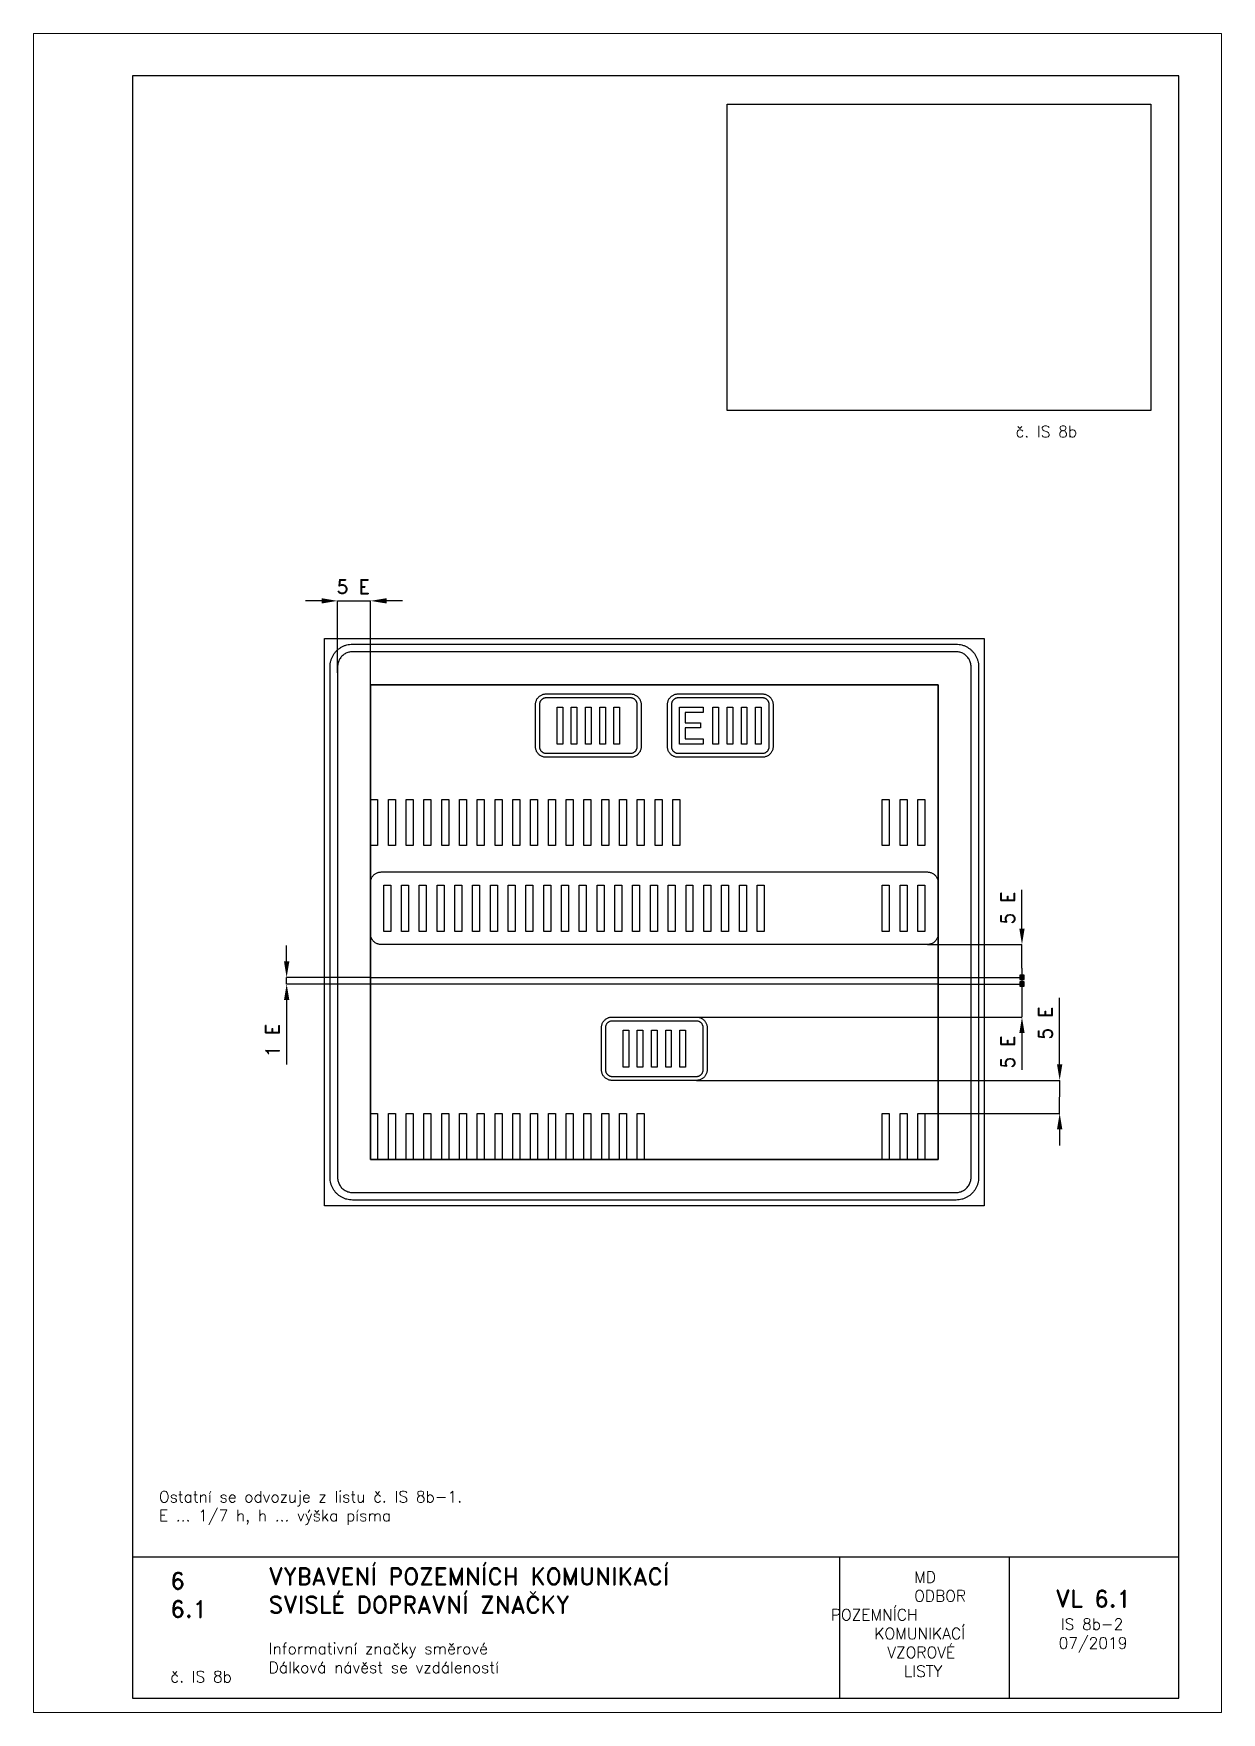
# Paper-space layout 'IS 8b-2' of a CAD drawing. Header units: millimetres. Extents: x 0 to 210, y 0 to 297.
# The model-space entities are those that its viewports show. They can reach past a viewport. Long polylines and large blocks are cut down to what shows.
import ezdxf

# ---------------------------------------------------------------- set-up
doc = ezdxf.new("R2010")
doc.units = ezdxf.units.MM
doc.header["$LTSCALE"] = 5
doc.linetypes.add('ČÁRKOVANÁX2', pattern=[1.5, 1, -0.5])
for name, color, linetype in [('Kóty', 2, 'Continuous'), ('Rozpiska', 7, 'Continuous'), ('Značka', 7, 'Continuous')]:
    doc.layers.add(name, color=color, linetype=linetype)
doc.layers.add('Rámeček', color=6, linetype='Continuous', plot=False)
doc.styles.get("Standard").update_dxf_attribs({"font": 'romand.shx', "height": 75})
doc.dimstyles.get("Standard").update_dxf_attribs({"dimtxt": 75, "dimasz": 85, "dimexe": 0.18, "dimexo": 0.0625, "dimgap": 37.5, "dimtad": 1, "dimdec": 0, "dimzin": 0, "dimdsep": 46, "dimtxsty": 'Standard', "dimcen": 0.09, "dimadec": 0, "dimazin": 0, "dimtfac": 1, "dimtdec": 0, "dimtofl": 0, "dimtmove": 0, "dimatfit": 3, "dimfxl": 1, "dimtolj": 1, "dimtzin": 0, "dimarcsym": 0})
picture_1 = doc.add_image_def('image1.png', size_in_pixel=(884, 640))

psp = doc.layouts.new('IS 8b-2')

# ---------------------------------------------------------------- texts
at = {"layer": 'Rozpiska', "color": 7, "attachment_point": 1}
for s, width, heights, insert, char_height in [('\\pi2.3092;č. IS 8b', 17.3803, [0], (171.3, 227.59), 2), ('Ostatní se odvozuje z listu č. IS 8b-1.\\PE ... 1/7 h, h ... výška písma{\\H2.02381x; }', 69.8594, [0], (22.16, 39.16), 2), ('6', 149.0422, [0], (24.17, 24.77), 3), ('{\\C6;VYBAVENÍ POZEMNÍCH KOMUNIKACÍ\\P}SVISLÉ DOPRAVNÍ ZNAČKY{\\H1.34524x; }', 149.0422, [0], (41.56, 25.56), 3), ('\\pi14.7414;{\\C6;MD\\P\\pi2.36044;}ODBOR POZEMNÍCH{\\H1.57143x; }\\P\\pi7.69378;KOMUNIKACÍ{\\H1.5x; }\\P\\pi9.97949;{\\C6;VZOROVÉ\\H1.47619x; \\H0.67742x;\\P\\pi12.93187;LISTY\\H1.26984x; }', 33.1018, [0], (140.95, 24.95), 2), ('\\pi1.03113;{\\H1.5x;\\C6;VL 6.1\\P\\pi1.93586;\\H0.66667x;IS 8b-2\\H1.66666x; \\H0.6x;\\P\\pi1.5549;07/2019\\H1.80159x; }', 16.0623, [0], (179.66, 21.61), 2), ('6.1', 149.0422, [0], (24.17, 19.78), 3), ('{\\C6;Informativní značky směrové\\P}Dálková návěst se vzdáleností{\\H1.83333x; }', 149.0422, [0], (41.56, 12.29), 2), ('{\\C6;č. IS 8b}', 18.3305, [2.67], (24.18, 7.32), 2)]:
    psp.add_mtext_dynamic_manual_height_columns(s, width=width, gutter_width=100, heights=heights, dxfattribs=dict(at, insert=insert, char_height=char_height))

msp = doc.modelspace()

# ---------------------------------------------------------------- texts
at = {"layer": 'Kóty', "insert": (978.8, 3753.7), "char_height": 75, "attachment_point": 5}
msp.add_mtext('\\A1;5 E', dxfattribs=at)
at = {"layer": 'Kóty', "char_height": 75, "attachment_point": 5, "rotation": 90}
for insert in [(4451, 2048.6), (4451, 1284.3)]:
    msp.add_mtext('\\A1;5 E', dxfattribs=dict(at, insert=insert))

# ---------------------------------------------------------------- blocks, each defined once
blk = doc.blocks.new('*D0')
at = {"layer": 'Defpoints', "color": 0, "transparency": 16777216}
for p in [(2800, 1133.7), (4726, 1133.7), (4004, 958.7)]:
    blk.add_point(p, dxfattribs=at)
at = {"layer": 'Kóty', "color": 0, "lineweight": -2, "transparency": 16777216}
for p, q in [((4726, 1218.7), (4726, 1571.6)), ((2800.1, 1133.7), (4726.2, 1133.7)), ((4004.1, 958.7), (4726.2, 958.7)), ((4726, 873.7), (4726, 788.7))]:
    blk.add_line(p, q, dxfattribs=at)
at = {"layer": 'Kóty', "color": 0, "transparency": 16777216}
for points in [[(4711.9, 1218.7), (4740.2, 1218.7), (4726, 1133.7)], [(4711.9, 873.7), (4740.2, 873.7), (4726, 958.7)]]:
    blk.add_solid(points, dxfattribs=at)
at = {"layer": 'Kóty', "color": 0, "transparency": 16777216, "insert": (4651, 1437.7), "char_height": 75, "attachment_point": 5, "rotation": 90}
blk.add_mtext('\\A1;5 E', dxfattribs=at)
blk = doc.blocks.new('*D1')
at = {"layer": 'Defpoints', "color": 0, "transparency": 16777216}
for p in [(626, 1644.7), (1071, 1679.7), (1071, 1644.7)]:
    blk.add_point(p, dxfattribs=at)
at = {"layer": 'Kóty', "color": 0, "lineweight": -2, "transparency": 16777216}
for p, q in [((626, 1764.7), (626, 1849.7)), ((1071, 1679.7), (625.8, 1679.7)), ((1071, 1644.7), (625.8, 1644.7)), ((626, 1559.7), (626, 1217.6))]:
    blk.add_line(p, q, dxfattribs=at)
at = {"layer": 'Kóty', "color": 0, "transparency": 16777216}
for points in [[(611.9, 1764.7), (640.2, 1764.7), (626, 1679.7)], [(611.9, 1559.7), (640.2, 1559.7), (626, 1644.7)]]:
    blk.add_solid(points, dxfattribs=at)
at = {"layer": 'Kóty', "color": 0, "transparency": 16777216, "insert": (551, 1346.2), "char_height": 75, "attachment_point": 5, "rotation": 90}
blk.add_mtext('\\A1;1 E', dxfattribs=at)

# ---------------------------------------------------------------- dimensions: what is measured, and where the dimension line sits
at = {"layer": 'Kóty'}
for base, p1, p2, text, picture, middle in [((626, 1644.7), (1071, 1679.7), (1071, 1644.7), '1 E', '*D1', (551, 1346.2)), ((4726, 1133.7), (4004, 958.7), (2800, 1133.7), '5 E', '*D0', (4651, 1437.7))]:
    dim = msp.add_linear_dim(base=base, p1=p1, p2=p2, angle=90, text=text, dimstyle='Standard', dxfattribs=at)
    dim.commit()
    dim.dimension.update_dxf_attribs({"geometry": picture, "text_midpoint": middle})

# ---------------------------------------------------------------- hatches: boundary and pattern name
at = {"layer": 'Kóty'}
h = msp.add_hatch(color=256, dxfattribs=at)
h.dxf.hatch_style = 1
h.paths.add_polyline_path([(4515.1, 1668.8), (4537.6, 1668.8), (4537.6, 1691.3), (4515.1, 1691.3)])
h = msp.add_hatch(color=256, dxfattribs=at)
h.dxf.hatch_style = 1
h.paths.add_polyline_path([(4515.1, 1633.6), (4537.6, 1633.6), (4537.6, 1656.1), (4515.1, 1656.1)])

# ---------------------------------------------------------------- linework, layer by layer
for p, q in [((811, 3678.7), (726, 3678.7)), ((896, 3297.1), (896, 3678.9)), ((1071, 3233.8), (1071, 3678.9)), ((1241, 3678.7), (1156, 3678.7)), ((4526, 1939.7), (4526, 2144.7)), ((4025.1, 1854.7), (4526.2, 1854.7)), ((4526, 1729.7), (4526, 1854.7)), ((4526, 1729.7), (4526.2, 1469.7)), ((4081.1, 1679.7), (4526.2, 1679.7)), ((4081.1, 1644.7), (4526.2, 1644.7)), ((2767.8, 1469.7), (4526.2, 1469.7)), ((4526, 1384.7), (4526, 1190.5))]:
    msp.add_line(p, q, dxfattribs=at)
for points in [[(896, 3678.7), (1071, 3678.7)], [(626, 1644.7), (626, 1679.7)], [(4515.1, 1691.3), (4537.6, 1668.8)], [(4537.6, 1691.3), (4515.1, 1668.8)], [(4515.1, 1656.1), (4537.6, 1633.6)], [(4537.6, 1656.1), (4515.1, 1633.6)], [(4726, 958.7), (4726.2, 1133.7)]]:
    msp.add_lwpolyline(points, dxfattribs=at)
for points in [[(4515.1, 1668.8), (4537.6, 1668.8), (4537.6, 1691.3), (4515.1, 1691.3)], [(4515.1, 1633.6), (4537.6, 1633.6), (4537.6, 1656.1), (4515.1, 1656.1)]]:
    msp.add_lwpolyline(points, close=True, dxfattribs=at)
for points in [[(811, 3692.9), (811, 3664.6), (896, 3678.7)], [(1156, 3692.9), (1156, 3664.6), (1071, 3678.7)], [(4511.9, 1939.7), (4540.2, 1939.7), (4526, 1854.7)], [(4511.9, 1384.7), (4540.2, 1384.7), (4526, 1469.7)]]:
    msp.add_solid(points, dxfattribs=at)
at = {"layer": 'Značka', "color": 3}
for points in [[(826, 468.7), (826, 3478.7), (4326, 3478.7), (4326, 468.7), (826, 468.7)], [(2709, 2918.7), (2709, 3114.7), (2835.5, 3114.7), (2835.5, 3086.5), (2738.8, 3086.5), (2738.8, 3030.6), (2821.2, 3030.6), (2821.2, 3004.3), (2738.8, 3004.3), (2738.8, 2946.6), (2835.3, 2946.6), (2835.3, 2918.7), (2709, 2918.7)], [(2887, 2918.7), (2887, 3114.7), (2916.7, 3114.7), (2916.7, 2918.7), (2887, 2918.7)], [(2962.4, 2918.7), (2962.4, 3114.7), (2992.1, 3114.7), (2992.1, 2918.7), (2962.4, 2918.7)], [(3037.9, 2918.7), (3037.9, 3114.7), (3067.6, 3114.7), (3067.6, 2918.7), (3037.9, 2918.7)], [(3113.3, 2918.7), (3113.3, 3114.7), (3143, 3114.7), (3143, 2918.7), (3113.3, 2918.7)], [(1071, 2379.7), (1071, 2624.7), (1108.2, 2624.7), (1108.2, 2379.7), (1071, 2379.7)], [(1165.3, 2379.7), (1165.3, 2624.7), (1202.5, 2624.7), (1202.5, 2379.7), (1165.3, 2379.7)], [(1259.6, 2379.7), (1259.6, 2624.7), (1296.8, 2624.7), (1296.8, 2379.7), (1259.6, 2379.7)], [(1353.9, 2379.7), (1353.9, 2624.7), (1391, 2624.7), (1391, 2379.7), (1353.9, 2379.7)], [(1448.2, 2379.7), (1448.2, 2624.7), (1485.3, 2624.7), (1485.3, 2379.7), (1448.2, 2379.7)], [(1542.5, 2379.7), (1542.5, 2624.7), (1579.6, 2624.7), (1579.6, 2379.7), (1542.5, 2379.7)], [(1636.8, 2379.7), (1636.8, 2624.7), (1673.9, 2624.7), (1673.9, 2379.7), (1636.8, 2379.7)], [(1731.1, 2379.7), (1731.1, 2624.7), (1768.2, 2624.7), (1768.2, 2379.7), (1731.1, 2379.7)], [(1825.4, 2379.7), (1825.4, 2624.7), (1862.5, 2624.7), (1862.5, 2379.7), (1825.4, 2379.7)], [(1919.7, 2379.7), (1919.7, 2624.7), (1956.8, 2624.7), (1956.8, 2379.7), (1919.7, 2379.7)], [(2014, 2379.7), (2014, 2624.7), (2051.1, 2624.7), (2051.1, 2379.7), (2014, 2379.7)], [(2108.3, 2379.7), (2108.3, 2624.7), (2145.4, 2624.7), (2145.4, 2379.7), (2108.3, 2379.7)], [(2202.6, 2379.7), (2202.6, 2624.7), (2239.7, 2624.7), (2239.7, 2379.7), (2202.6, 2379.7)], [(2296.9, 2379.7), (2296.9, 2624.7), (2334, 2624.7), (2334, 2379.7), (2296.9, 2379.7)], [(2391.2, 2379.7), (2391.2, 2624.7), (2428.3, 2624.7), (2428.3, 2379.7), (2391.2, 2379.7)], [(2485.5, 2379.7), (2485.5, 2624.7), (2522.6, 2624.7), (2522.6, 2379.7), (2485.5, 2379.7)], [(2579.8, 2379.7), (2579.8, 2624.7), (2616.9, 2624.7), (2616.9, 2379.7), (2579.8, 2379.7)], [(2674.1, 2379.7), (2674.1, 2624.7), (2711.2, 2624.7), (2711.2, 2379.7), (2674.1, 2379.7)], [(3785.3, 2379.7), (3785.3, 2624.7), (3822.4, 2624.7), (3822.4, 2379.7), (3785.3, 2379.7)], [(3879.6, 2379.7), (3879.6, 2624.7), (3916.7, 2624.7), (3916.7, 2379.7), (3879.6, 2379.7)], [(3973.9, 2379.7), (3973.9, 2624.7), (4011, 2624.7), (4011, 2379.7), (3973.9, 2379.7)], [(1071, 1644.7), (1071, 1679.7), (4081, 1679.7), (4081, 1644.7), (1071, 1644.7)], [(1071, 713.7), (1071, 958.7), (1108.2, 958.7), (1108.2, 713.7), (1071, 713.7)], [(1165.3, 713.7), (1165.3, 958.7), (1202.5, 958.7), (1202.5, 713.7), (1165.3, 713.7)], [(1259.6, 713.7), (1259.6, 958.7), (1296.8, 958.7), (1296.8, 713.7), (1259.6, 713.7)], [(1353.9, 713.7), (1353.9, 958.7), (1391, 958.7), (1391, 713.7), (1353.9, 713.7)], [(1448.2, 713.7), (1448.2, 958.7), (1485.3, 958.7), (1485.3, 713.7), (1448.2, 713.7)], [(1542.5, 713.7), (1542.5, 958.7), (1579.6, 958.7), (1579.6, 713.7), (1542.5, 713.7)], [(1636.8, 713.7), (1636.8, 958.7), (1673.9, 958.7), (1673.9, 713.7), (1636.8, 713.7)], [(1731.1, 713.7), (1731.1, 958.7), (1768.2, 958.7), (1768.2, 713.7), (1731.1, 713.7)], [(1825.4, 713.7), (1825.4, 958.7), (1862.5, 958.7), (1862.5, 713.7), (1825.4, 713.7)], [(1919.7, 713.7), (1919.7, 958.7), (1956.8, 958.7), (1956.8, 713.7), (1919.7, 713.7)], [(2014, 713.7), (2014, 958.7), (2051.1, 958.7), (2051.1, 713.7), (2014, 713.7)], [(2108.3, 713.7), (2108.3, 958.7), (2145.4, 958.7), (2145.4, 713.7), (2108.3, 713.7)], [(2202.6, 713.7), (2202.6, 958.7), (2239.7, 958.7), (2239.7, 713.7), (2202.6, 713.7)], [(2296.9, 713.7), (2296.9, 958.7), (2334, 958.7), (2334, 713.7), (2296.9, 713.7)], [(2391.2, 713.7), (2391.2, 958.7), (2428.3, 958.7), (2428.3, 713.7), (2391.2, 713.7)], [(2485.5, 713.7), (2485.5, 958.7), (2522.6, 958.7), (2522.6, 713.7), (2485.5, 713.7)], [(3785.3, 713.7), (3785.3, 958.7), (3822.4, 958.7), (3822.4, 713.7), (3785.3, 713.7)], [(3879.6, 713.7), (3879.6, 958.7), (3916.7, 958.7), (3916.7, 713.7), (3879.6, 713.7)], [(3973.9, 713.7), (3973.9, 958.7), (4011, 958.7), (4011, 713.7), (3973.9, 713.7)]]:
    msp.add_lwpolyline(points, dxfattribs=at)
for points in [[(976, 498.7), (975.5, 498.7), (975.1, 498.7, -0.03218), (959.6, 499.8, -0.035443), (944.4, 503, -0.036267), (929.6, 508, -0.03442), (915.7, 515, -0.033721), (902.8, 523.6, -0.034085), (891.2, 533.9, -0.034209), (880.9, 545.5, -0.034229), (872.3, 558.5, -0.034044), (865.3, 572.4, -0.033412), (860.3, 587.1, -0.034127), (857.1, 602.3, -0.036745), (856, 617.8), (856, 618.3), (856, 618.7), (856, 3328.7), (856, 3329.2), (856, 3329.7, -0.032181), (857.1, 3345.2, -0.035446), (860.3, 3360.4, -0.036271), (865.3, 3375.1, -0.034414), (872.3, 3389, -0.033711), (880.9, 3402, -0.034082), (891.2, 3413.6, -0.03421), (902.8, 3423.9, -0.034229), (915.7, 3432.5, -0.034026), (929.6, 3439.5, -0.033416), (944.4, 3444.5, -0.034113), (959.6, 3447.7, -0.036749), (975.1, 3448.7), (975.5, 3448.7), (976, 3448.7), (4176, 3448.7), (4176.5, 3448.7), (4177, 3448.7, -0.03218), (4192.5, 3447.7, -0.035459), (4207.7, 3444.5, -0.036272), (4222.4, 3439.5, -0.034417), (4236.3, 3432.5, -0.03372), (4249.2, 3423.9, -0.034076), (4260.9, 3413.6, -0.034204), (4271.2, 3402, -0.034215), (4279.8, 3389, -0.03402), (4286.7, 3375.1, -0.033415), (4291.8, 3360.4, -0.034111), (4295, 3345.2, -0.036748), (4296, 3329.7), (4296, 3329.2), (4296, 3328.7), (4296, 618.7), (4296, 618.3), (4296, 617.8, -0.032179), (4294.9, 602.3, -0.035457), (4291.8, 587.1, -0.036267), (4286.8, 572.4, -0.034424), (4279.8, 558.5, -0.033731), (4271.2, 545.5, -0.034079), (4260.9, 533.9, -0.034202), (4249.2, 523.6, -0.034215), (4236.3, 515, -0.034038), (4222.4, 508, -0.033411), (4207.7, 503, -0.034125), (4192.4, 499.8, -0.036744), (4177, 498.7, -0.000874), (4176.5, 498.7), (4176, 498.7), (976, 498.7)], [(976, 538.7), (4176, 538.7), (4176.3, 538.7), (4176.6, 538.7, 0.032178), (4187, 539.5, 0.035444), (4197.1, 541.6, 0.036267), (4206.9, 544.9, 0.034422), (4216.2, 549.6, 0.033731), (4224.8, 555.3, 0.034071), (4232.6, 562.2, 0.034205), (4239.4, 569.9, 0.034223), (4245.2, 578.6, 0.034048), (4249.8, 587.8, 0.033416), (4253.2, 597.6, 0.034152), (4255.3, 607.8, 0.036741), (4256, 618.1), (4256, 618.4), (4256, 618.7), (4256, 3328.7), (4256, 3329.1), (4256, 3329.4, 0.032177), (4255.3, 3339.7, 0.035443), (4253.2, 3349.9, 0.036259), (4249.9, 3359.7, 0.034425), (4245.2, 3368.9, 0.033741), (4239.4, 3377.5, 0.034066), (4232.6, 3385.3, 0.034182), (4224.8, 3392.2, 0.034226), (4216.2, 3397.9, 0.034056), (4206.9, 3402.6, 0.033425), (4197.1, 3405.9, 0.034151), (4187, 3408.1, 0.036743), (4176.6, 3408.7), (4176.3, 3408.7), (4176, 3408.7), (976, 3408.7), (975.7, 3408.7), (975.4, 3408.7, 0.032179), (965.1, 3408, 0.035442), (954.9, 3405.9, 0.03626), (945.1, 3402.6, 0.034424), (935.8, 3397.9, 0.033731), (927.2, 3392.2, 0.034079), (919.5, 3385.3, 0.034187), (912.6, 3377.6, 0.034232), (906.8, 3368.9, 0.034052), (902.2, 3359.7, 0.03342), (898.9, 3349.9, 0.034126), (896.7, 3339.7, 0.036746), (896, 3329.4), (896, 3329.1), (896, 3328.7), (896, 618.7), (896, 618.4), (896, 618.1, 0.03218), (896.7, 607.8, 0.035443), (898.9, 597.6, 0.036267), (902.2, 587.8, 0.03442), (906.8, 578.6, 0.033721), (912.6, 569.9, 0.034085), (919.5, 562.2, 0.03421), (927.2, 555.3, 0.034229), (935.8, 549.6, 0.034044), (945.1, 544.9, 0.033411), (954.9, 541.6, 0.034128), (965.1, 539.4, 0.036745), (975.4, 538.7), (975.7, 538.7), (976, 538.7)], [(2702, 2848.7), (2701.8, 2848.7), (2701.6, 2848.7, -0.032185), (2694.3, 2849.3, -0.03545), (2687.2, 2850.7, -0.036245), (2680.4, 2853.1, -0.034416), (2673.9, 2856.3, -0.033669), (2667.9, 2860.3, -0.034077), (2662.4, 2865.1, -0.034213), (2657.6, 2870.6, -0.034209), (2653.6, 2876.6, -0.03404), (2650.3, 2883.1, -0.033402), (2648, 2890, -0.03413), (2646.5, 2897.1, -0.036742), (2646, 2904.3), (2646, 2904.5), (2646, 2904.7), (2646, 3128.7), (2646, 3129), (2646, 3129.2, -0.032173), (2646.5, 3136.4, -0.035413), (2648, 3143.5, -0.03627), (2650.3, 3150.4, -0.034416), (2653.6, 3156.9, -0.033716), (2657.6, 3162.9, -0.034112), (2662.4, 3168.3, -0.034252), (2667.9, 3173.1, -0.034235), (2673.9, 3177.2, -0.034056), (2680.4, 3180.4, -0.033424), (2687.2, 3182.8, -0.034116), (2694.3, 3184.3, -0.036746), (2701.6, 3184.7), (2701.8, 3184.7), (2702, 3184.7), (3150, 3184.7), (3150.2, 3184.7), (3150.5, 3184.7, -0.03219), (3157.7, 3184.2, -0.035446), (3164.8, 3182.8, -0.036239), (3171.7, 3180.4, -0.034385), (3178.1, 3177.2, -0.03366), (3184.2, 3173.1, -0.034111), (3189.6, 3168.3, -0.034263), (3194.4, 3162.9, -0.034208), (3198.4, 3156.9, -0.034026), (3201.7, 3150.4, -0.033418), (3204, 3143.5, -0.034113), (3205.5, 3136.4, -0.036742), (3206, 3129.2), (3206, 3129), (3206, 3128.7), (3206, 2904.7), (3206, 2904.5), (3206, 2904.3, -0.03219), (3205.5, 2897.1, -0.035446), (3204, 2890, -0.036239), (3201.7, 2883.1, -0.034385), (3198.4, 2876.6, -0.03366), (3194.4, 2870.6, -0.034111), (3189.6, 2865.1, -0.034263), (3184.2, 2860.3, -0.034208), (3178.1, 2856.3, -0.034026), (3171.7, 2853.1, -0.033418), (3164.8, 2850.7, -0.034113), (3157.7, 2849.2, -0.036742), (3150.5, 2848.7), (3150.2, 2848.7), (3150, 2848.7), (2702, 2848.7)], [(2702, 2848.7), (2701.8, 2848.7), (2701.6, 2848.7, -0.032185), (2694.3, 2849.3, -0.03545), (2687.2, 2850.7, -0.036245), (2680.4, 2853.1, -0.034416), (2673.9, 2856.3, -0.033669), (2667.9, 2860.3, -0.034077), (2662.4, 2865.1, -0.034213), (2657.6, 2870.6, -0.034209), (2653.6, 2876.6, -0.03404), (2650.3, 2883.1, -0.033402), (2648, 2890, -0.03413), (2646.5, 2897.1, -0.036742), (2646, 2904.3), (2646, 2904.5), (2646, 2904.7), (2646, 3128.7), (2646, 3129), (2646, 3129.2, -0.032173), (2646.5, 3136.4, -0.035413), (2648, 3143.5, -0.03627), (2650.3, 3150.4, -0.034416), (2653.6, 3156.9, -0.033716), (2657.6, 3162.9, -0.034112), (2662.4, 3168.3, -0.034252), (2667.9, 3173.1, -0.034235), (2673.9, 3177.2, -0.034056), (2680.4, 3180.4, -0.033424), (2687.2, 3182.8, -0.034116), (2694.3, 3184.3, -0.036746), (2701.6, 3184.7), (2701.8, 3184.7), (2702, 3184.7), (3150, 3184.7), (3150.2, 3184.7), (3150.5, 3184.7, -0.03219), (3157.7, 3184.2, -0.035446), (3164.8, 3182.8, -0.036239), (3171.7, 3180.4, -0.034385), (3178.1, 3177.2, -0.03366), (3184.2, 3173.1, -0.034111), (3189.6, 3168.3, -0.034263), (3194.4, 3162.9, -0.034208), (3198.4, 3156.9, -0.034026), (3201.7, 3150.4, -0.033418), (3204, 3143.5, -0.034113), (3205.5, 3136.4, -0.036742), (3206, 3129.2), (3206, 3129), (3206, 3128.7), (3206, 2904.7), (3206, 2904.5), (3206, 2904.3, -0.03219), (3205.5, 2897.1, -0.035446), (3204, 2890, -0.036239), (3201.7, 2883.1, -0.034385), (3198.4, 2876.6, -0.03366), (3194.4, 2870.6, -0.034111), (3189.6, 2865.1, -0.034263), (3184.2, 2860.3, -0.034208), (3178.1, 2856.3, -0.034026), (3171.7, 2853.1, -0.033418), (3164.8, 2850.7, -0.034113), (3157.7, 2849.2, -0.036742), (3150.5, 2848.7), (3150.2, 2848.7), (3150, 2848.7), (2702, 2848.7)], [(2702, 2869.7), (3150, 2869.7), (3150.2, 2869.7), (3150.3, 2869.7, 0.032195), (3154.8, 2870.1, 0.035402), (3159.3, 2871, 0.036219), (3163.5, 2872.4, 0.034407), (3167.6, 2874.5, 0.033693), (3171.4, 2877, 0.034084), (3174.8, 2880, 0.03418), (3177.8, 2883.4, 0.034209), (3180.3, 2887.2, 0.034051), (3182.3, 2891.2, 0.033451), (3183.8, 2895.5, 0.034117), (3184.7, 2900, 0.036731), (3185, 2904.5), (3185, 2904.6), (3185, 2904.7), (3185, 3128.7), (3185, 3128.9), (3185, 3129, 0.032195), (3184.7, 3133.5, 0.035402), (3183.8, 3138, 0.036219), (3182.3, 3142.3, 0.034407), (3180.3, 3146.3, 0.033693), (3177.8, 3150.1, 0.034084), (3174.8, 3153.5, 0.03418), (3171.4, 3156.5, 0.034209), (3167.6, 3159, 0.034051), (3163.5, 3161, 0.033451), (3159.3, 3162.5, 0.034117), (3154.8, 3163.4, 0.036731), (3150.3, 3163.7), (3150.2, 3163.7), (3150, 3163.7), (2702, 3163.7), (2701.9, 3163.7), (2701.7, 3163.7, 0.032191), (2697.2, 3163.4, 0.035391), (2692.8, 3162.5, 0.036229), (2688.5, 3161.1, 0.034418), (2684.4, 3159, 0.033679), (2680.7, 3156.5, 0.034065), (2677.3, 3153.5, 0.034201), (2674.3, 3150.1, 0.034208), (2671.7, 3146.3, 0.034003), (2669.7, 3142.3, 0.033426), (2668.3, 3138, 0.034143), (2667.3, 3133.5, 0.036731), (2667, 3129), (2667, 3128.9), (2667, 3128.7), (2667, 2904.7), (2667, 2904.6), (2667, 2904.5, 0.032169), (2667.3, 2900, 0.035455), (2668.3, 2895.5, 0.03627), (2669.7, 2891.2, 0.034431), (2671.7, 2887.2, 0.033715), (2674.3, 2883.4, 0.034084), (2677.3, 2880, 0.03418), (2680.7, 2877, 0.034209), (2684.4, 2874.5, 0.034064), (2688.5, 2872.5, 0.033424), (2692.8, 2871, 0.034122), (2697.2, 2870, 0.036731), (2701.7, 2869.7), (2701.9, 2869.7), (2702, 2869.7)]]:
    msp.add_lwpolyline(points, format="xyb", dxfattribs=at)
at = {"layer": 'Značka', "color": 6, "linetype": 'ČÁRKOVANÁX2', "ltscale": 7.5}
msp.add_lwpolyline([(1071, 713.7), (4081, 713.7), (4081, 3233.7), (1071, 3233.7)], close=True, dxfattribs=at)
msp.add_lwpolyline([(1071, 713.7), (1071, 3233.7), (4081, 3233.7), (4081, 713.7), (1071, 713.7)], dxfattribs=at)
at = {"layer": 'Značka', "color": 1}
for points in [[(2002, 2848.7), (2001.8, 2848.7), (2001.6, 2848.7, -0.032185), (1994.3, 2849.3, -0.03545), (1987.2, 2850.7, -0.036245), (1980.4, 2853.1, -0.034416), (1973.9, 2856.3, -0.033669), (1967.9, 2860.3, -0.034077), (1962.4, 2865.1, -0.034213), (1957.6, 2870.6, -0.034209), (1953.6, 2876.6, -0.03404), (1950.3, 2883.1, -0.033402), (1948, 2890, -0.03413), (1946.5, 2897.1, -0.036742), (1946, 2904.3), (1946, 2904.5), (1946, 2904.7), (1946, 3128.7), (1946, 3129), (1946, 3129.2, -0.032173), (1946.5, 3136.4, -0.035413), (1948, 3143.5, -0.03627), (1950.3, 3150.4, -0.034416), (1953.6, 3156.9, -0.033716), (1957.6, 3162.9, -0.034112), (1962.4, 3168.3, -0.034252), (1967.9, 3173.1, -0.034235), (1973.9, 3177.2, -0.034056), (1980.4, 3180.4, -0.033424), (1987.2, 3182.8, -0.034116), (1994.3, 3184.3, -0.036746), (2001.6, 3184.7), (2001.8, 3184.7), (2002, 3184.7), (2450, 3184.7), (2450.2, 3184.7), (2450.5, 3184.7, -0.032185), (2457.7, 3184.2, -0.03545), (2464.8, 3182.8, -0.036245), (2471.7, 3180.4, -0.034416), (2478.1, 3177.2, -0.033669), (2484.2, 3173.1, -0.034077), (2489.6, 3168.3, -0.034213), (2494.4, 3162.9, -0.034209), (2498.4, 3156.9, -0.03404), (2501.7, 3150.4, -0.033402), (2504, 3143.5, -0.03413), (2505.5, 3136.4, -0.036742), (2506, 3129.2), (2506, 3129), (2506, 3128.7), (2506, 2904.7), (2506, 2904.5), (2506, 2904.3, -0.032173), (2505.5, 2897.1, -0.035413), (2504, 2890, -0.03627), (2501.7, 2883.1, -0.034416), (2498.4, 2876.6, -0.033716), (2494.4, 2870.6, -0.034112), (2489.6, 2865.1, -0.034252), (2484.2, 2860.3, -0.034235), (2478.1, 2856.3, -0.034056), (2471.7, 2853.1, -0.033424), (2464.8, 2850.7, -0.034116), (2457.7, 2849.2, -0.036746), (2450.5, 2848.7), (2450.2, 2848.7), (2450, 2848.7), (2002, 2848.7)], [(2002, 2848.7), (2001.8, 2848.7), (2001.6, 2848.7, -0.032185), (1994.3, 2849.3, -0.03545), (1987.2, 2850.7, -0.036245), (1980.4, 2853.1, -0.034416), (1973.9, 2856.3, -0.033669), (1967.9, 2860.3, -0.034077), (1962.4, 2865.1, -0.034213), (1957.6, 2870.6, -0.034209), (1953.6, 2876.6, -0.03404), (1950.3, 2883.1, -0.033402), (1948, 2890, -0.03413), (1946.5, 2897.1, -0.036742), (1946, 2904.3), (1946, 2904.5), (1946, 2904.7), (1946, 3128.7), (1946, 3129), (1946, 3129.2, -0.032173), (1946.5, 3136.4, -0.035413), (1948, 3143.5, -0.03627), (1950.3, 3150.4, -0.034416), (1953.6, 3156.9, -0.033716), (1957.6, 3162.9, -0.034112), (1962.4, 3168.3, -0.034252), (1967.9, 3173.1, -0.034235), (1973.9, 3177.2, -0.034056), (1980.4, 3180.4, -0.033424), (1987.2, 3182.8, -0.034116), (1994.3, 3184.3, -0.036746), (2001.6, 3184.7), (2001.8, 3184.7), (2002, 3184.7), (2450, 3184.7), (2450.2, 3184.7), (2450.5, 3184.7, -0.032185), (2457.7, 3184.2, -0.03545), (2464.8, 3182.8, -0.036245), (2471.7, 3180.4, -0.034416), (2478.1, 3177.2, -0.033669), (2484.2, 3173.1, -0.034077), (2489.6, 3168.3, -0.034213), (2494.4, 3162.9, -0.034209), (2498.4, 3156.9, -0.03404), (2501.7, 3150.4, -0.033402), (2504, 3143.5, -0.03413), (2505.5, 3136.4, -0.036742), (2506, 3129.2), (2506, 3129), (2506, 3128.7), (2506, 2904.7), (2506, 2904.5), (2506, 2904.3, -0.032173), (2505.5, 2897.1, -0.035413), (2504, 2890, -0.03627), (2501.7, 2883.1, -0.034416), (2498.4, 2876.6, -0.033716), (2494.4, 2870.6, -0.034112), (2489.6, 2865.1, -0.034252), (2484.2, 2860.3, -0.034235), (2478.1, 2856.3, -0.034056), (2471.7, 2853.1, -0.033424), (2464.8, 2850.7, -0.034116), (2457.7, 2849.2, -0.036746), (2450.5, 2848.7), (2450.2, 2848.7), (2450, 2848.7), (2002, 2848.7)], [(2002, 2869.7), (2450, 2869.7), (2450.2, 2869.7), (2450.3, 2869.7, 0.032191), (2454.8, 2870.1, 0.035391), (2459.3, 2871, 0.036229), (2463.5, 2872.4, 0.034418), (2467.6, 2874.5, 0.033679), (2471.4, 2877, 0.034065), (2474.8, 2880, 0.034201), (2477.8, 2883.4, 0.034208), (2480.3, 2887.2, 0.034003), (2482.3, 2891.2, 0.033426), (2483.8, 2895.5, 0.034143), (2484.7, 2900, 0.036731), (2485, 2904.5), (2485, 2904.6), (2485, 2904.7), (2485, 3128.7), (2485, 3128.9), (2485, 3129, 0.032169), (2484.7, 3133.5, 0.035455), (2483.8, 3138, 0.03627), (2482.3, 3142.3, 0.034431), (2480.3, 3146.3, 0.033715), (2477.8, 3150.1, 0.034084), (2474.8, 3153.5, 0.03418), (2471.4, 3156.5, 0.034209), (2467.6, 3159, 0.034064), (2463.5, 3161, 0.033424), (2459.3, 3162.5, 0.034122), (2454.8, 3163.4, 0.036731), (2450.3, 3163.7), (2450.2, 3163.7), (2450, 3163.7), (2002, 3163.7), (2001.9, 3163.7), (2001.7, 3163.7), (1997.2, 3163.4, 0.035391), (1992.8, 3162.5, 0.036229), (1988.5, 3161.1, 0.034418), (1984.4, 3159, 0.033679), (1980.7, 3156.5, 0.034065), (1977.3, 3153.5, 0.034201), (1974.3, 3150.1, 0.034208), (1971.7, 3146.3, 0.034003), (1969.7, 3142.3, 0.033426), (1968.3, 3138, 0.034143), (1967.3, 3133.5, 0.036731), (1967, 3129), (1967, 3128.9), (1967, 3128.7), (1967, 2904.7), (1967, 2904.6), (1967, 2904.5, 0.032169), (1967.3, 2900, 0.035455), (1968.3, 2895.5, 0.03627), (1969.7, 2891.2, 0.034431), (1971.7, 2887.2, 0.033715), (1974.3, 2883.4, 0.034084), (1977.3, 2880, 0.03418), (1980.7, 2877, 0.034209), (1984.4, 2874.5, 0.034064), (1988.5, 2872.5, 0.033424), (1992.8, 2871, 0.034122), (1997.2, 2870, 0.036731), (2001.7, 2869.7), (2001.9, 2869.7), (2002, 2869.7)], [(2352, 1133.7), (2351.8, 1133.7), (2351.6, 1133.7, -0.032177), (2344.3, 1134.3, -0.03545), (2337.2, 1135.7, -0.03626), (2330.4, 1138.1, -0.034423), (2323.9, 1141.3, -0.033725), (2317.9, 1145.3, -0.034084), (2312.4, 1150.1, -0.034196), (2307.6, 1155.6, -0.034232), (2303.6, 1161.6, -0.034059), (2300.3, 1168.1, -0.033405), (2298, 1175, -0.034129), (2296.5, 1182.1, -0.036744), (2296, 1189.3), (2296, 1189.5), (2296, 1189.7), (2296, 1413.7), (2296, 1414), (2296, 1414.2, -0.032169), (2296.5, 1421.4, -0.035416), (2298, 1428.5, -0.036271), (2300.3, 1435.4, -0.034431), (2303.6, 1441.9, -0.03372), (2307.6, 1447.9, -0.034095), (2312.4, 1453.3, -0.034214), (2317.9, 1458.1, -0.034243), (2323.9, 1462.2, -0.034056), (2330.4, 1465.4, -0.033416), (2337.2, 1467.8, -0.034124), (2344.3, 1469.3, -0.036746), (2351.6, 1469.7), (2351.8, 1469.7), (2352, 1469.7), (2800, 1469.7), (2800.2, 1469.7), (2800.5, 1469.7, -0.032177), (2807.7, 1469.2, -0.03545), (2814.8, 1467.8, -0.03626), (2821.7, 1465.4, -0.034423), (2828.1, 1462.2, -0.033725), (2834.2, 1458.1, -0.034084), (2839.6, 1453.3, -0.034196), (2844.4, 1447.9, -0.034232), (2848.4, 1441.9, -0.034059), (2851.7, 1435.4, -0.033405), (2854, 1428.5, -0.034129), (2855.5, 1421.4, -0.036744), (2856, 1414.2), (2856, 1414), (2856, 1413.7), (2856, 1189.7), (2856, 1189.5), (2856, 1189.3, -0.032169), (2855.5, 1182.1, -0.035416), (2854, 1175, -0.036271), (2851.7, 1168.1, -0.034431), (2848.4, 1161.6, -0.03372), (2844.4, 1155.6, -0.034095), (2839.6, 1150.1, -0.034214), (2834.2, 1145.3, -0.034243), (2828.1, 1141.3, -0.034056), (2821.7, 1138.1, -0.033416), (2814.8, 1135.7, -0.034124), (2807.7, 1134.2, -0.036746), (2800.5, 1133.7), (2800.2, 1133.7), (2800, 1133.7), (2352, 1133.7)], [(2352, 1133.7), (2351.8, 1133.7), (2351.6, 1133.7, -0.032177), (2344.3, 1134.3, -0.03545), (2337.2, 1135.7, -0.03626), (2330.4, 1138.1, -0.034423), (2323.9, 1141.3, -0.033725), (2317.9, 1145.3, -0.034084), (2312.4, 1150.1, -0.034196), (2307.6, 1155.6, -0.034232), (2303.6, 1161.6, -0.034059), (2300.3, 1168.1, -0.033405), (2298, 1175, -0.034129), (2296.5, 1182.1, -0.036744), (2296, 1189.3), (2296, 1189.5), (2296, 1189.7), (2296, 1413.7), (2296, 1414), (2296, 1414.2, -0.032169), (2296.5, 1421.4, -0.035416), (2298, 1428.5, -0.036271), (2300.3, 1435.4, -0.034431), (2303.6, 1441.9, -0.03372), (2307.6, 1447.9, -0.034095), (2312.4, 1453.3, -0.034214), (2317.9, 1458.1, -0.034243), (2323.9, 1462.2, -0.034056), (2330.4, 1465.4, -0.033416), (2337.2, 1467.8, -0.034124), (2344.3, 1469.3, -0.036746), (2351.6, 1469.7), (2351.8, 1469.7), (2352, 1469.7), (2800, 1469.7), (2800.2, 1469.7), (2800.5, 1469.7, -0.032177), (2807.7, 1469.2, -0.03545), (2814.8, 1467.8, -0.03626), (2821.7, 1465.4, -0.034423), (2828.1, 1462.2, -0.033725), (2834.2, 1458.1, -0.034084), (2839.6, 1453.3, -0.034196), (2844.4, 1447.9, -0.034232), (2848.4, 1441.9, -0.034059), (2851.7, 1435.4, -0.033405), (2854, 1428.5, -0.034129), (2855.5, 1421.4, -0.036744), (2856, 1414.2), (2856, 1414), (2856, 1413.7), (2856, 1189.7), (2856, 1189.5), (2856, 1189.3, -0.032169), (2855.5, 1182.1, -0.035416), (2854, 1175, -0.036271), (2851.7, 1168.1, -0.034431), (2848.4, 1161.6, -0.03372), (2844.4, 1155.6, -0.034095), (2839.6, 1150.1, -0.034214), (2834.2, 1145.3, -0.034243), (2828.1, 1141.3, -0.034056), (2821.7, 1138.1, -0.033416), (2814.8, 1135.7, -0.034124), (2807.7, 1134.2, -0.036746), (2800.5, 1133.7), (2800.2, 1133.7), (2800, 1133.7), (2352, 1133.7)], [(2352, 1154.7), (2800, 1154.7), (2800.2, 1154.7), (2800.3, 1154.7, 0.032192), (2804.8, 1155.1, 0.035444), (2809.3, 1156, 0.036254), (2813.5, 1157.4, 0.03443), (2817.6, 1159.5, 0.033712), (2821.4, 1162, 0.034075), (2824.8, 1165, 0.034219), (2827.8, 1168.4, 0.034238), (2830.3, 1172.2, 0.034016), (2832.3, 1176.2, 0.033417), (2833.8, 1180.5, 0.034151), (2834.7, 1185, 0.036731), (2835, 1189.5), (2835, 1189.6), (2835, 1189.7), (2835, 1413.7), (2835, 1413.9), (2835, 1414, 0.032167), (2834.7, 1418.5, 0.035453), (2833.8, 1423, 0.036279), (2832.3, 1427.3, 0.034431), (2830.3, 1431.3, 0.033715), (2827.8, 1435.1, 0.034084), (2824.8, 1438.5, 0.034211), (2821.4, 1441.5, 0.034219), (2817.6, 1444, 0.03404), (2813.5, 1446, 0.033412), (2809.3, 1447.5, 0.034122), (2804.8, 1448.4, 0.036757), (2800.3, 1448.7), (2800.2, 1448.7), (2800, 1448.7), (2352, 1448.7), (2351.9, 1448.7), (2351.7, 1448.7, 0.032192), (2347.2, 1448.4, 0.035444), (2342.8, 1447.5, 0.036254), (2338.5, 1446, 0.03443), (2334.4, 1444, 0.033712), (2330.7, 1441.5, 0.034075), (2327.3, 1438.5, 0.034219), (2324.3, 1435.1, 0.034238), (2321.7, 1431.3, 0.034016), (2319.7, 1427.3, 0.033417), (2318.3, 1423, 0.034151), (2317.3, 1418.5, 0.036731), (2317, 1414), (2317, 1413.9), (2317, 1413.7), (2317, 1189.7), (2317, 1189.6), (2317, 1189.5, 0.032167), (2317.3, 1184.9, 0.035453), (2318.3, 1180.5, 0.036279), (2319.7, 1176.2, 0.034431), (2321.7, 1172.2, 0.033715), (2324.3, 1168.4, 0.034084), (2327.3, 1165, 0.034211), (2330.7, 1162, 0.034219), (2334.4, 1159.5, 0.03404), (2338.5, 1157.4, 0.033412), (2342.8, 1156, 0.034122), (2347.2, 1155, 0.036757), (2351.7, 1154.7), (2351.9, 1154.7), (2352, 1154.7)]]:
    msp.add_lwpolyline(points, format="xyb", dxfattribs=at)
for points in [[(2060.3, 2918.7), (2060.3, 3114.7), (2090, 3114.7), (2090, 2918.7), (2060.3, 2918.7)], [(2135.7, 2918.7), (2135.7, 3114.7), (2165.4, 3114.7), (2165.4, 2918.7), (2135.7, 2918.7)], [(2211.2, 2918.7), (2211.2, 3114.7), (2240.9, 3114.7), (2240.9, 2918.7), (2211.2, 2918.7)], [(2286.6, 2918.7), (2286.6, 3114.7), (2316.3, 3114.7), (2316.3, 2918.7), (2286.6, 2918.7)], [(2362, 2918.7), (2362, 3114.7), (2391.7, 3114.7), (2391.7, 2918.7), (2362, 2918.7)], [(2410.3, 1203.7), (2410.3, 1399.7), (2440, 1399.7), (2440, 1203.7), (2410.3, 1203.7)], [(2485.7, 1203.7), (2485.7, 1399.7), (2515.4, 1399.7), (2515.4, 1203.7), (2485.7, 1203.7)], [(2561.2, 1203.7), (2561.2, 1399.7), (2590.9, 1399.7), (2590.9, 1203.7), (2561.2, 1203.7)], [(2636.6, 1203.7), (2636.6, 1399.7), (2666.3, 1399.7), (2666.3, 1203.7), (2636.6, 1203.7)], [(2712, 1203.7), (2712, 1399.7), (2741.7, 1399.7), (2741.7, 1203.7), (2712, 1203.7)]]:
    msp.add_lwpolyline(points, dxfattribs=at)
at = {"layer": 'Značka', "color": 251}
msp.add_lwpolyline([(1127, 1854.7), (1126.8, 1854.7), (1126.6, 1854.7, -0.032169), (1119.3, 1855.3, -0.035416), (1112.2, 1856.7, -0.036276), (1105.4, 1859.1, -0.034438), (1098.9, 1862.3, -0.033727), (1092.9, 1866.3, -0.034086), (1087.4, 1871.1, -0.034208), (1082.6, 1876.6, -0.034232), (1078.6, 1882.6, -0.034057), (1075.4, 1889.1, -0.033416), (1073, 1896, -0.034126), (1071.5, 1903.1, -0.036744), (1071, 1910.3), (1071, 1910.5), (1071, 1910.7), (1071, 2183.7), (1071, 2184), (1071, 2184.2, -0.032177), (1071.5, 2191.4, -0.035445), (1073, 2198.5, -0.03627), (1075.3, 2205.4, -0.034431), (1078.6, 2211.9, -0.033721), (1082.6, 2217.9, -0.034071), (1087.4, 2223.3, -0.034199), (1092.9, 2228.1, -0.034234), (1098.9, 2232.2, -0.034059), (1105.4, 2235.4, -0.033405), (1112.2, 2237.8, -0.034133), (1119.4, 2239.3, -0.036744), (1126.6, 2239.7), (1126.8, 2239.7), (1127, 2239.7), (4025, 2239.7), (4025.2, 2239.7), (4025.5, 2239.7, -0.032173), (4032.7, 2239.2, -0.035413), (4039.8, 2237.8, -0.03627), (4046.7, 2235.4, -0.034416), (4053.1, 2232.2, -0.033716), (4059.2, 2228.1, -0.034112), (4064.6, 2223.3, -0.034252), (4069.4, 2217.9, -0.034235), (4073.4, 2211.9, -0.034056), (4076.7, 2205.4, -0.033424), (4079, 2198.5, -0.034116), (4080.5, 2191.4, -0.036746), (4081, 2184.2), (4081, 2184), (4081, 2183.7), (4081, 1910.7), (4081, 1910.5), (4081, 1910.3, -0.032185), (4080.5, 1903.1, -0.03545), (4079, 1896, -0.036245), (4076.7, 1889.1, -0.034416), (4073.4, 1882.6, -0.033669), (4069.4, 1876.6, -0.034077), (4064.6, 1871.1, -0.034213), (4059.2, 1866.3, -0.034209), (4053.1, 1862.3, -0.03404), (4046.7, 1859.1, -0.033402), (4039.8, 1856.7, -0.03413), (4032.7, 1855.2, -0.036742), (4025.5, 1854.7), (4025.2, 1854.7), (4025, 1854.7), (1127, 1854.7)], format="xyb", dxfattribs=at)
for points in [[(1141, 1924.7), (1141, 2169.7), (1178.2, 2169.7), (1178.2, 1924.7), (1141, 1924.7)], [(1235.3, 1924.7), (1235.3, 2169.7), (1272.5, 2169.7), (1272.5, 1924.7), (1235.3, 1924.7)], [(1329.6, 1924.7), (1329.6, 2169.7), (1366.8, 2169.7), (1366.8, 1924.7), (1329.6, 1924.7)], [(1423.9, 1924.7), (1423.9, 2169.7), (1461, 2169.7), (1461, 1924.7), (1423.9, 1924.7)], [(1518.2, 1924.7), (1518.2, 2169.7), (1555.3, 2169.7), (1555.3, 1924.7), (1518.2, 1924.7)], [(1612.5, 1924.7), (1612.5, 2169.7), (1649.6, 2169.7), (1649.6, 1924.7), (1612.5, 1924.7)], [(1706.8, 1924.7), (1706.8, 2169.7), (1743.9, 2169.7), (1743.9, 1924.7), (1706.8, 1924.7)], [(1801.1, 1924.7), (1801.1, 2169.7), (1838.2, 2169.7), (1838.2, 1924.7), (1801.1, 1924.7)], [(1895.4, 1924.7), (1895.4, 2169.7), (1932.5, 2169.7), (1932.5, 1924.7), (1895.4, 1924.7)], [(1989.7, 1924.7), (1989.7, 2169.7), (2026.8, 2169.7), (2026.8, 1924.7), (1989.7, 1924.7)], [(2084, 1924.7), (2084, 2169.7), (2121.1, 2169.7), (2121.1, 1924.7), (2084, 1924.7)], [(2178.3, 1924.7), (2178.3, 2169.7), (2215.4, 2169.7), (2215.4, 1924.7), (2178.3, 1924.7)], [(2272.6, 1924.7), (2272.6, 2169.7), (2309.7, 2169.7), (2309.7, 1924.7), (2272.6, 1924.7)], [(2366.9, 1924.7), (2366.9, 2169.7), (2404, 2169.7), (2404, 1924.7), (2366.9, 1924.7)], [(2461.2, 1924.7), (2461.2, 2169.7), (2498.3, 2169.7), (2498.3, 1924.7), (2461.2, 1924.7)], [(2555.5, 1924.7), (2555.5, 2169.7), (2592.6, 2169.7), (2592.6, 1924.7), (2555.5, 1924.7)], [(2649.8, 1924.7), (2649.8, 2169.7), (2686.9, 2169.7), (2686.9, 1924.7), (2649.8, 1924.7)], [(2744.1, 1924.7), (2744.1, 2169.7), (2781.2, 2169.7), (2781.2, 1924.7), (2744.1, 1924.7)], [(2838.4, 1924.7), (2838.4, 2169.7), (2875.5, 2169.7), (2875.5, 1924.7), (2838.4, 1924.7)], [(2932.7, 1924.7), (2932.7, 2169.7), (2969.8, 2169.7), (2969.8, 1924.7), (2932.7, 1924.7)], [(3027, 1924.7), (3027, 2169.7), (3064.1, 2169.7), (3064.1, 1924.7), (3027, 1924.7)], [(3121.3, 1924.7), (3121.3, 2169.7), (3158.4, 2169.7), (3158.4, 1924.7), (3121.3, 1924.7)], [(3785.3, 1924.7), (3785.3, 2169.7), (3822.4, 2169.7), (3822.4, 1924.7), (3785.3, 1924.7)], [(3879.6, 1924.7), (3879.6, 2169.7), (3916.7, 2169.7), (3916.7, 1924.7), (3879.6, 1924.7)], [(3973.9, 1924.7), (3973.9, 2169.7), (4011, 2169.7), (4011, 1924.7), (3973.9, 1924.7)]]:
    msp.add_lwpolyline(points, dxfattribs=at)

msp.set_redraw_order([(e.dxf.handle, doc.entitydb.next_handle()) for e in msp.query("TEXT MTEXT ATTDEF DIMENSION ARC_DIMENSION")])  # texts and dimensions are drawn at this point

# ---------------------------------------------------------------- linework, layer by layer
at = {"layer": 'Rozpiska', "color": 7}
for p, q in [((17.5, 27.5), (202.5, 27.5)), ((142.5, 27.5), (142.5, 2.5)), ((172.5, 27.5), (172.5, 2.5))]:
    psp.add_line(p, q, dxfattribs=at)
psp.add_lwpolyline([(17.5, 2.5), (202.5, 2.5), (202.5, 289.5), (17.5, 289.5)], close=True, dxfattribs=at)

psp.set_redraw_order([(e.dxf.handle, doc.entitydb.next_handle()) for e in psp.query("TEXT MTEXT ATTDEF DIMENSION ARC_DIMENSION")])  # texts and dimensions are drawn at this point

# ---------------------------------------------------------------- pictures from other files: only their frames are drawn
at = {"layer": 'Značka', "color": 255}
image = psp.add_image(picture_1, insert=(122.65, 230.31), size_in_units=(74.85, 54.19), dxfattribs=at)
image.dxf.flags = 7

# ---------------------------------------------------------------- viewports
at = {"layer": 'Rámeček'}
psp.add_viewport(center=(105, 148.5), size=(210, 297), view_center_point=(2433.81, 2234.35), view_height=8910.089, dxfattribs=at)

doc.saveas('drawing.dxf')
